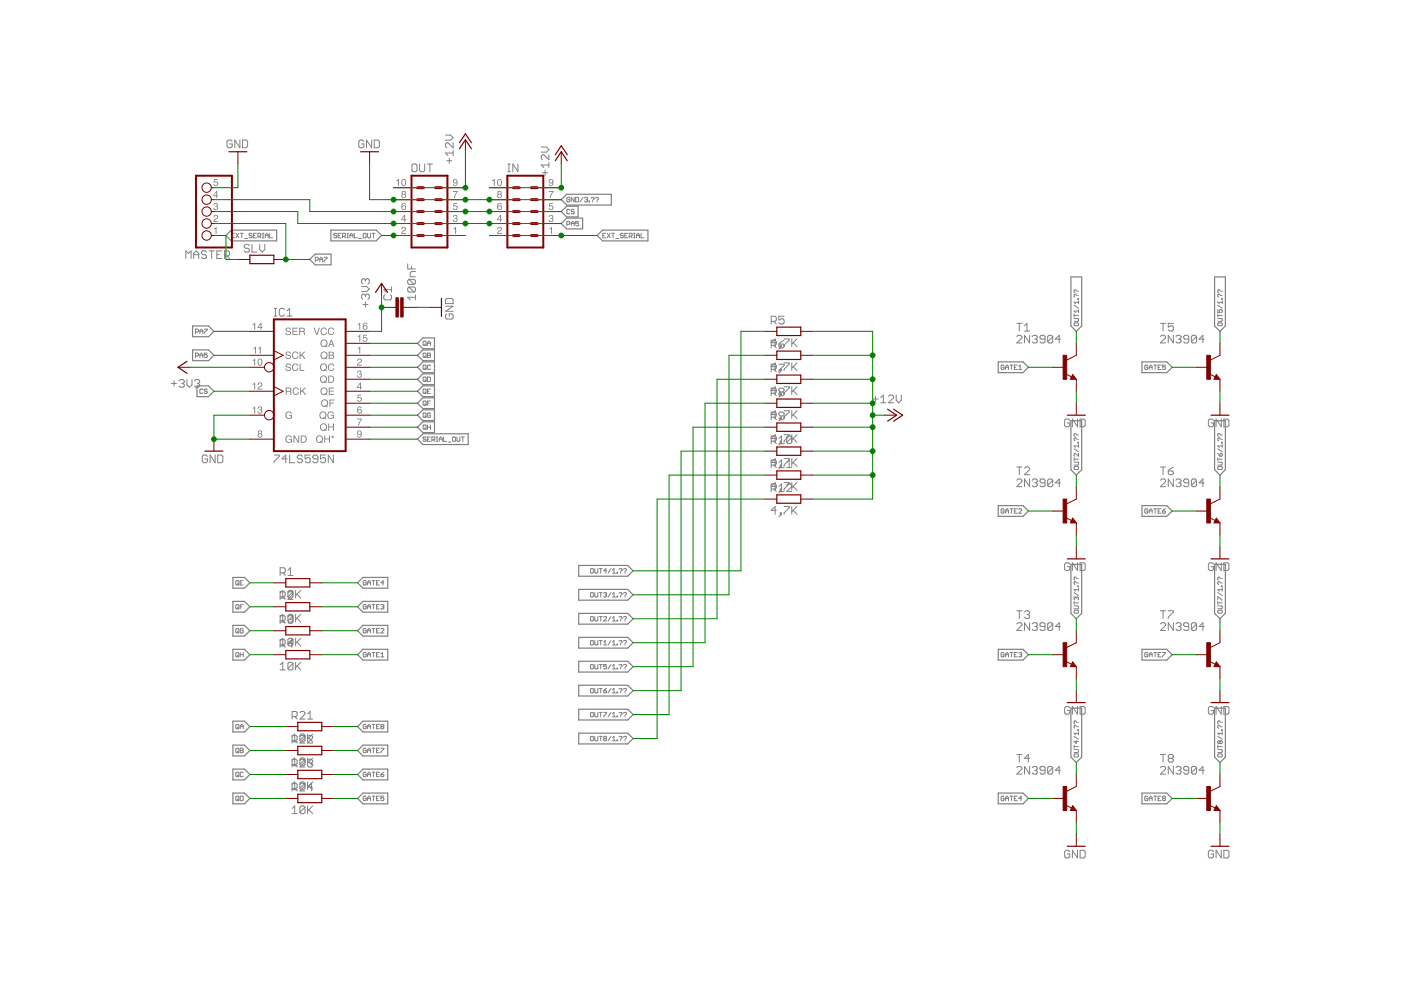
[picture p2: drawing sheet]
<svg xmlns="http://www.w3.org/2000/svg" width="297mm" height="210mm" viewBox="0 0 297 210" stroke-linecap="round" stroke-linejoin="round" font-family="sans-serif">
<g fill="none" stroke="#808080" stroke-width=".21">
<path d="M49.2 30l-.2-.3h-.6l-.3 .3v1.1l.3 .2h.6l.2-.2v-.6h-.5M50.9 29.7v1.6l-1.1-1.6v1.6M51.4 29.7h.8l.3 .3v1.1l-.3 .2h-.8zM77.2 30l-.3-.3h-.6l-.2 .3v1.1l.2 .2h.6l.3-.2v-.6h-.6M78.8 29.7v1.6l-1.1-1.6v1.6M79.4 29.7h.8l.2 .3v1.1l-.2 .2h-.8zM94.4 28.6h1.1l.6 .6-.6 .5h-1.1M94.7 34.1h1.1M95.2 33.5v1.1M96.1 30.3v1l-1.1-1h-.3l-.3 .2v.6l.3 .2M96.1 31.9v1.1M96.1 32.4h-1.7l.6 .6"/>
<path d="M114.8 31.2h1l.6 .5-.6 .6h-1M115 36.6h1.1M115.6 36.1v1.1M116.4 35h-1.6l.5 .5M116.4 32.8v1.1l-1.1-1.1h-.3l-.2 .3v.5l.2 .3M116.4 34.4v1.1M77.5 59.4v.2M77.5 59.4l-.3-.3h-.3l-.2 .3v.5l.2 .3M77.5 59.4l.2-.3h.3l.3 .3v.5l-.3 .3M86.4 55.9v1.1h1.7M86.7 59.2h1.1l.3 .3v.5l-.3 .3M86.7 59.2l-.3 .3v.5l.3 .3h1.1"/>
<path d="M86.7 59.2l1.1 1.1M87.2 56.5v.5M88.1 57.6h-.9l-.2 .2v.9h1.1M58.1 67h.6M58.1 65.4h.6M58.4 65.4v1.6M60.3 65.7l-.3-.3h-.5l-.3 .3v1l.3 .3h.5l.3-.3M60.9 65.9l.5-.5v1.6M60.9 67h1M76.7 60.7h1l.6 .6-.6 .5h-1M76.9 64.6h1.1M77.5 62.7v.2"/>
<path d="M77.5 64v1.1M77.5 62.7l-.3-.3h-.3l-.2 .3v.5l.2 .3M77.5 62.7l.2-.3h.3l.3 .3v.5l-.3 .3M81.6 62.5l-.2 .3v.5l.2 .3h1.1l.3-.3v-.5l-.3-.3M83 60.9v1M83 61.4h-1.6l.5 .5M86.7 60.9h1.1l.3 .2v.6l-.3 .2M86.7 60.9l-.3 .2v.6l.3 .2h1.1M86.7 60.9l1.1 1M88.1 63h-1.7l.6 .6M88.1 62.5v1.1M94.4 63.5l.3-.2h1.1l.3 .2v.9h-1.7z"/>
<path d="M94.4 64.9h1.7l-1.7 1.1h1.7M94.7 66.5l-.3 .3v.6l.3 .2h1.1l.3-.2v-.6l-.3-.3h-.6v.6M163.5 73.2h.8l.3-.3v-.5l-.3-.3h-.8v1.7M163.5 78.3h.8l.3-.3v-.5l-.3-.3h-.8v1.6M163.5 68.1h.8l.3-.2v-.6l-.3-.2h-.8v1.6M164.1 68.1l.5 .6M164.1 73.2l.5 .6M164.1 78.3l.5 .5M164.6 72.7h-1.1l.8-.8v1.6M164.6 77.7h-1.1l.8-.8v1.6M165.1 72.9v.6l.3 .3h.6l.2-.3v-.3M165.1 77.2h1.1v.3l-1.1 1.1v.2"/>
<path d="M165.1 72.9h.9l.2 .3M165.4 73.2h.3v.3h-.3zM165.4 78.3h.3v.2h-.3zM165.7 73.5l-.6 .5M165.7 78.5l-.6 .6M166.2 71.9h1.1v.2l-1.1 1.1M166.2 76.9h1.1v.3l-1.1 1.1v.2M166.2 67.1h-1.1v.8l.6-.3h.3l.2 .3v.5l-.2 .3h-.6l-.3-.3M166.2 72.1l-1.1 .8M167.9 71.9v1.6M167.9 76.9v1.6M168.1 72.7l.9 .8"/>
<path d="M168.1 77.7l.9 .8M169 71.9l-1.1 1M169 76.9l-1.1 1.1M215.6 71.4l.2-.3h.6l.3 .3v.2l-1.1 1.1h1.1M215.6 68.6h1.1M216.1 68.6v1.6M217.2 69.1l.5-.5v1.6M217.2 70.2h1.1M218.3 71.1v1.6l-1.1-1.6v1.6M218.8 71.4l.3-.3h.6l.2 .3v.2l-.2 .3M219.4 71.9h.3M219.7 71.9l.2 .3v.3l-.2 .2h-.6l-.3-.2"/>
<path d="M221.6 71.9h-.9l-.2-.3v-.2l.2-.3h.6l.3 .3v1.1l-.3 .2h-.6l-.2-.2M223.2 71.4v1.1l-.3 .2h-.5l-.3-.2M223.2 71.4l-.3-.3h-.5l-.3 .3v1.1M223.2 71.4l-1.1 1.1M224.8 71.9h-1l.8-.8v1.6M246 71.4l.3-.3h.6l.2 .3v.2l-1.1 1.1h1.1M246 68.6h1.1M246.6 68.6v1.6M248.8 68.6h-1.1v.8l.5-.3h.3l.3 .3v.5l-.3 .3h-.6l-.2-.3M248.8 71.1v1.6l-1.1-1.6v1.6M249.3 71.4l.3-.3h.5l.3 .3v.2l-.3 .3M249.9 71.9h.2"/>
<path d="M250.1 71.9l.3 .3v.3l-.3 .2h-.5l-.3-.2M252 71.9h-.8l-.2-.3v-.2l.2-.3h.6l.2 .3v1.1l-.2 .2h-.6l-.2-.2M253.7 71.4v1.1l-.3 .2h-.5l-.3-.2M253.7 71.4l-.3-.3h-.5l-.3 .3v1.1M253.7 71.4l-1.1 1.1M255.3 71.9h-1.1l.8-.8v1.6M36.3 81.3h1.1M36.9 80.8v1.1M38 80.8l.2-.3h.6l.3 .3v.2l-.3 .3M38.5 81.3h.3M38.8 81.3l.3 .3v.3l-.3 .2h-.6l-.2-.2M39.6 80.5v1.1l.6 .5 .5-.5v-1.1"/>
<path d="M41.3 80.8l.2-.3h.6l.2 .3v.2l-.2 .3M41.8 81.3h.3M42.1 81.3l.2 .3v.3l-.2 .2h-.6l-.2-.2M44 96.8l-.3-.3h-.5l-.3 .3v1l.3 .3h.5l.3-.3v-.5h-.6M45.6 96.5v1.6l-1.1-1.6v1.6M46.2 96.5h.8l.2 .3v1l-.2 .3h-.8zM58.1 96.5h1.1v.3l-1.1 1v.3M60.9 97.3h-1.1l.8-.8v1.6M61.4 96.5v1.6h1.1M64.1 96.8l-.2-.3h-.6l-.3 .3v.2l.3 .3h.6l.2 .3v.2l-.2 .3h-.6l-.3-.3M65.8 96.5h-1.1v.8l.5-.3h.3l.3 .3v.5l-.3 .3h-.6l-.2-.3M67.4 97.3h-.8l-.3-.3v-.2l.3-.3h.5l.3 .3v1l-.3 .3h-.5l-.3-.3"/>
<path d="M69 96.5h-1.1v.8l.6-.3h.3l.2 .3v.5l-.2 .3h-.6l-.3-.3M70.7 96.5v1.6l-1.1-1.6v1.6M163.5 83.4h.8l.3-.3v-.6l-.3-.2h-.8v1.6M163.5 88.5h.8l.3-.3v-.6l-.3-.2h-.8v1.6M163.5 93.5h.8l.3-.2v-.6l-.3-.3h-.8v1.7M163.5 98.6h.8l.3-.3v-.5l-.3-.3h-.8v1.6M164.1 83.4l.5 .5M164.1 88.5l.5 .5M164.1 93.5l.5 .6M164.1 98.6l.5 .5M164.6 82.8h-1.1l.8-.8v1.6M164.6 87.9h-1.1l.8-.8v1.6"/>
<path d="M164.6 93h-1.1l.8-.8v1.6M164.6 98.1h-1.1l.8-.9v1.7M165.1 93l.6-.6v1.7M165.1 98.1l.6-.6v1.6M165.1 94.1h1.1M165.1 99.1h1.1M165.4 83.4h.3v.2h-.3zM165.4 88.4h.3v.3h-.3zM165.4 83.1l-.3-.3v-.3l.3-.2h.6l.2 .2v.3l-.2 .3M165.4 83.1l-.3 .3v.3l.3 .2h.6l.2-.2v-.3M165.4 83.1h.6M165.7 93.5h-.3v.3h.3l-.6 .5"/>
<path d="M165.7 98.6h-.3v.3h.3l-.6 .5M165.7 83.6l-.6 .6M165.7 88.7l-.6 .6M166 83.1l.2 .3M166.2 82h1.1v.3l-1.1 1.1M166.2 87.1h1.1v.3l-1.1 1M166.2 92.2h1.1v.2l-1.1 1.1v.3M166.2 97.2h1.1v1.9M166.2 88.2h-.8l-.3-.3v-.3l.3-.2h.6l.2 .2v1.1l-.2 .3h-.6l-.3-.3M166.8 98.1l.5-.6-1.1 1.1v.3M166.8 92.7l.3-.3h.5l.3 .3-1.1 1.1zM166.8 99.1h1.1"/>
<path d="M167.9 82v1.6M167.9 87.1v1.6M167.9 92.2v1.6l-.3 .3h-.5l-.3-.3M167.9 97.2v1.7M168.1 82.8l.9 .8M168.1 87.9l.9 .8M168.1 93l.9 .8M168.1 98.1l.9 .8M169 82l-1.1 1.1M169 87.1l-1.1 1.1M169 92.2l-1.1 1.1M169 97.2l-1.1 1.1"/>
<path d="M185.1 84.6h1.1M185.6 84.1v1M186.7 84.3l.6-.5v1.6M186.7 85.4h1.1M188.4 84.1l.2-.3h.6l.3 .3v.2l-1.1 1.1h1.1M190 83.8v1.1l.5 .5 .6-.5v-1.1M215.6 99h1.1M216.1 99v1.6M217.2 99.3l.3-.3h.5l.3 .3v.3l-1.1 1h1.1M226.8 89.1l-.3-.2h-.5l-.3 .2v1.1l.3 .3h.5l.3-.3v-.5h-.5M228.5 88.9v1.6l-1.1-1.6v1.6M229 88.9h.8l.3 .2v1.1l-.3 .3h-.8z"/>
<path d="M246 99h1.1M246.6 99v1.6M247.7 99.8h.8l.3 .3v.3l-.3 .2h-.6l-.2-.2zM248.8 99l-.6 .3-.5 .5M257.3 89.1l-.3-.2h-.5l-.3 .2v1.1l.3 .3h.5l.3-.3v-.5h-.5M258.9 88.9v1.6l-1.1-1.6v1.6M259.5 88.9h.8l.3 .2v1.1l-.3 .3h-.8zM163.5 103.7h.8l.3-.3v-.5l-.3-.3h-.8v1.6M164.1 103.7l.5 .5M164.6 103.1h-1.1l.8-.8v1.6M164.6 108.2h-1.1l.8-.8v1.6M165.1 103.1l.6-.5v1.6"/>
<path d="M165.1 104.2h1.1M165.4 108.8h.3v.2h-.3zM165.7 103.7h-.3v.2h.3l-.6 .6M165.7 109l-.6 .6M166.2 102.3h1.1v.3l-1.1 1.1v.2M166.2 107.4h1.1v.3l-1.1 1.1v.2M166.8 102.9l.3-.3h.5l.3 .3M167.9 103.1l-1.1 1.1h1.1M167.9 102.3v1.6M167.9 107.4v1.6M168.1 103.1l.9 .8M168.1 108.2l.9 .8"/>
<path d="M169 102.3l-1.1 1.1M169 107.4l-1.1 1.1M215.6 101.8l.2-.2h.6l.3 .2v.3l-1.1 1.1h1.1M218.3 101.6v1.6l-1.1-1.6v1.6M218.8 101.8l.3-.2h.6l.2 .2v.3l-.2 .3M219.4 102.4h.3M219.7 102.4l.2 .2v.3l-.2 .3h-.6l-.3-.3M221.6 102.4h-.9l-.2-.3v-.3l.2-.2h.6l.3 .2v1.1l-.3 .3h-.6l-.2-.3M223.2 101.8l-.3-.2h-.5l-.3 .2v1.1M223.2 101.8v1.1l-.3 .3h-.5l-.3-.3M223.2 101.8l-1.1 1.1M224.8 102.4h-1l.8-.8v1.6"/>
<path d="M226.8 119.6l-.3-.3h-.5l-.3 .3v1.1l.3 .3h.5l.3-.3v-.6h-.5M228.5 119.3v1.7l-1.1-1.7v1.7M229 119.3h.8l.3 .3v1.1l-.3 .3h-.8zM246 101.8l.3-.2h.6l.2 .2v.3l-1.1 1.1h1.1M248.8 101.6v1.6l-1.1-1.6v1.6M249.3 101.8l.3-.2h.5l.3 .2v.3l-.3 .3M249.9 102.4h.2M250.1 102.4l.3 .2v.3l-.3 .3h-.5l-.3-.3M252 102.4h-.8l-.2-.3v-.3l.2-.2h.6l.2 .2v1.1l-.2 .3h-.6l-.2-.3M253.7 101.8v1.1l-.3 .3h-.5l-.3-.3M253.7 101.8l-.3-.2h-.5l-.3 .2v1.1M253.7 101.8l-1.1 1.1"/>
<path d="M255.3 102.4h-1.1l.8-.8v1.6M257.3 119.6l-.3-.3h-.5l-.3 .3v1.1l.3 .3h.5l.3-.3v-.6h-.5M258.9 119.3v1.7l-1.1-1.7v1.7M259.5 119.3h.8l.3 .3v1.1l-.3 .3h-.8zM59.4 125.7l.5-.5v1.6M59.4 130.8l.5-.5v1.6M59.4 135.9l.5-.6v1.6M59.4 126.8h1.1M59.4 131.9h1.1M59.4 136.9h1.1M59.4 121.5h.8l.3-.3v-.6l-.3-.2h-.8v1.6M59.4 126.5h.8l.3-.2v-.6l-.3-.2h-.8v1.6"/>
<path d="M59.4 131.6h.8l.3-.3v-.5l-.3-.3h-.8v1.7M59.4 136.7h.8l.3-.3v-.5l-.3-.3h-.8v1.6M59.9 121.5l.6 .5M59.9 126.5l.6 .6M59.9 131.6l.6 .6M59.9 136.7l.6 .5M61 120.9l.6-.5v1.6M61 122h1.1M61 125.7l.3-.2h.5l.3 .2M61 130.8l.3-.3h.5l.3 .3M61.6 131.3h.2M61.8 131.3l.3 .3-.3 .3h-.5l-.3-.3"/>
<path d="M62.1 125.5v1l-.3 .3h-.5l-.3-.3M62.1 125.5l-.3-.3h-.5l-.3 .3v1M62.1 130.5l-.3-.2h-.5l-.3 .2v1.1M62.1 135.6l-.3-.3h-.5l-.3 .3v1.1M62.1 130.5v1.4l-.3 .3h-.5l-.3-.3M62.1 135.6v1.1l-.3 .2h-.5l-.3-.2M62.1 125.5l-1.1 1M62.1 130.5l-1.1 1.1M62.1 135.6l-1.1 1.1M62.1 126l-1.1 1.1h1.1M62.1 131.1l-.3 .2M62.1 136.4h-1.1l.8-.8v1.6"/>
<path d="M62.7 125.2v1.6M62.7 130.3v1.6M62.7 135.3v1.6M62.9 126l.9 .8M62.9 131.1l.9 .8M62.9 136.1l.9 .8M63.8 125.2l-1.1 1.1M63.8 130.3l-1.1 1M63.8 135.3l-1.1 1.1M215.6 132.3l.2-.3h.6l.3 .3v.3l-1.1 1.1h1.1M215.6 129.5h1.1M216.1 129.5v1.6"/>
<path d="M217.2 129.8l.3-.3h.5l.3 .3v.2l-.3 .3M217.7 130.3h.3M218 130.3l.3 .3v.3l-.3 .2h-.5l-.3-.2M218.3 132v1.7l-1.1-1.7v1.7M218.8 132.3l.3-.3h.6l.2 .3v.3l-.2 .2M219.4 132.8h.3M219.7 132.8l.2 .3v.3l-.2 .3h-.6l-.3-.3M221.6 132.8h-.9l-.2-.2v-.3l.2-.3h.6l.3 .3v1.1l-.3 .3h-.6l-.2-.3M223.2 132.3l-.3-.3h-.5l-.3 .3v1.1M223.2 132.3v1.1l-.3 .3h-.5l-.3-.3M223.2 132.3l-1.1 1.1M224.8 132.8h-1l.8-.8v1.7"/>
<path d="M246 132.3l.3-.3h.6l.2 .3v.3l-1.1 1.1h1.1M246 129.5h1.1M246.6 129.5v1.6M247.7 129.5h1.1v.3l-1.1 1.1v.2M248.8 132v1.7l-1.1-1.7v1.7M249.3 132.3l.3-.3h.5l.3 .3v.3l-.3 .2M249.9 132.8h.2M250.1 132.8l.3 .3v.3l-.3 .3h-.5l-.3-.3M252 132.8h-.8l-.2-.2v-.3l.2-.3h.6l.2 .3v1.1l-.2 .3h-.6l-.2-.3M253.7 132.3v1.1l-.3 .3h-.5l-.3-.3M253.7 132.3l-.3-.3h-.5l-.3 .3v1.1M253.7 132.3l-1.1 1.1"/>
<path d="M255.3 132.8h-1.1l.8-.8v1.7M59.4 140.9l.5-.5v1.6M59.4 142h1.1M61.9 156.2l.6-.6v1.7M61.9 157.3h1.1M61.9 151.9h.9l.2-.2v-.6l-.2-.2h-.9v1.6M61.9 157h.9l.2-.3v-.5l-.2-.3h-.9v1.6M62.1 140.7l-.3-.3h-.5l-.3 .3v1.1M62.1 140.7v1.1l-.3 .2h-.5l-.3-.2M62.1 140.7l-1.1 1.1M62.5 151.9l.5 .6M62.5 157l.5 .5"/>
<path d="M62.7 140.4v1.6M62.9 141.2l.9 .8M63.6 151.1l.2-.2h.6l.3 .2v.3l-1.1 1.1h1.1M63.6 156.2l.2-.3h.6l.3 .3M63.8 140.4l-1.1 1.1M64.7 155.9v1.1l-.3 .3h-.6l-.2-.3M64.7 155.9l-.3-.3h-.6l-.2 .3v1.1M64.7 155.9l-1.1 1.1M64.7 156.5l-1.1 1h1.1M65.2 155.6v1.7M65.2 156.2l.3-.3h.5l.3 .3v.3l-1.1 1h1.1M65.2 152.5h1.1"/>
<path d="M65.2 151.4l.5-.5v1.6M65.5 156.5l.8 .8M66.3 155.6l-1.1 1.1M215.6 160h1.1M216.1 160v1.6M226.8 150.1l-.3-.3h-.5l-.3 .3v1.1l.3 .2h.5l.3-.2v-.6h-.5M228.5 149.8v1.6l-1.1-1.6v1.6M229 149.8h.8l.3 .3v1.1l-.3 .2h-.8zM246 160h1.1M246.6 160v1.6M257.3 150.1l-.3-.3h-.5l-.3 .3v1.1l.3 .2h.5l.3-.2v-.6h-.5M258.9 149.8v1.6l-1.1-1.6v1.6"/>
<path d="M259.5 149.8h.8l.3 .3v1.1l-.3 .2h-.8zM61.9 161.3l.6-.6v1.6M61.9 166.3l.6-.5v1.6M61.9 171.4l.6-.5v1.6M61.9 162.3h1.1M61.9 167.4h1.1M61.9 172.5h1.1M61.9 162.1h.9l.2-.3v-.5l-.2-.3h-.9v1.6M61.9 167.2h.9l.2-.3v-.6l-.2-.2h-.9v1.6M62.5 162.1l.5 .5M62.5 167.2l.5 .5M63.6 161.3l.2-.3h.6l.3 .3"/>
<path d="M63.6 166.3l.2-.2h.6l.3 .2M64.7 161l-.3-.3h-.6l-.2 .3v1.1M64.7 166.1l-.3-.3h-.6l-.2 .3v1.1M64.7 171.2l-.3-.3h-.6l-.2 .3v1M64.7 161v1.1l-.3 .2h-.6l-.2-.2M64.7 166.1v1.1l-.3 .2h-.6l-.2-.2M64.7 171.2v1l-.3 .3h-.6l-.2-.3M64.7 161l-1.1 1.1M64.7 166.1l-1.1 1.1M64.7 171.2l-1.1 1M64.7 161.5l-1.1 1.1h1.1M64.7 166.6l-1.1 1.1h1.1"/>
<path d="M65.2 160.7v1.6l.3 .3h.5l.3-.3M65.2 165.8v1.6M65.2 170.9v1.6M65.2 161.3l.3-.3h.5l.3 .3v.2l-.3 .3M65.5 161.5l.8 .8M65.5 166.6l.8 .8M65.5 171.7l.8 .8M65.7 161.8h.3M66 161.8l.3 .3v.2M66.3 160.7l-1.1 1.1M66.3 165.8l-1.1 1.1M66.3 170.9l-1.1 1.1"/>
<path d="M66.3 166.9h-1.1l.8-.8v1.6M215.6 162.8l.2-.3h.6l.3 .3v.2l-1.1 1.1h1.1M218.3 162.5v1.6l-1.1-1.6v1.6M218.3 160.8h-1.1l.8-.8v1.6M218.8 162.8l.3-.3h.6l.2 .3v.2l-.2 .3M219.4 163.3h.3M219.7 163.3l.2 .3v.3l-.2 .2h-.6l-.3-.2M221.6 163.3h-.9l-.2-.3v-.2l.2-.3h.6l.3 .3v1.1l-.3 .2h-.6l-.2-.2M223.2 162.8l-.3-.3h-.5l-.3 .3v1.1M223.2 162.8v1.1l-.3 .2h-.5l-.3-.2M223.2 162.8l-1.1 1.1M224.8 163.3h-1l.8-.8v1.6"/>
<path d="M246 162.8l.3-.3h.6l.2 .3v.2l-1.1 1.1h1.1M247.9 160.8l-.2-.3v-.3l.2-.2h.6l.3 .2v.3l-.3 .3M247.9 160.8l-.2 .2v.3l.2 .3h.6l.3-.3v-.3l-.3-.2M247.9 160.8h.6M248.8 162.5v1.6l-1.1-1.6v1.6M249.3 162.8l.3-.3h.5l.3 .3v.2l-.3 .3M249.9 163.3h.2M250.1 163.3l.3 .3v.3l-.3 .2h-.5l-.3-.2M252 163.3h-.8l-.2-.3v-.2l.2-.3h.6l.2 .3v1.1l-.2 .2h-.6l-.2-.2M253.7 162.8v1.1l-.3 .2h-.5l-.3-.2M253.7 162.8l-.3-.3h-.5l-.3 .3v1.1M253.7 162.8l-1.1 1.1"/>
<path d="M255.3 163.3h-1.1l.8-.8v1.6M226.8 180.6l-.3-.3h-.5l-.3 .3v1l.3 .3h.5l.3-.3v-.5h-.5M228.5 180.3v1.6l-1.1-1.6v1.6M229 180.3h.8l.3 .3v1l-.3 .3h-.8zM257.3 180.6l-.3-.3h-.5l-.3 .3v1l.3 .3h.5l.3-.3v-.5h-.5M258.9 180.3v1.6l-1.1-1.6v1.6M259.5 180.3h.8l.3 .3v1l-.3 .3h-.8z"/>
</g>
<g fill="#808080">
<path d="M68.3 74.6a.8 .8 0 0 1 1 .2 .8 .8 0 0 1-.1 1.1l.2 .2-.1 .1-.2-.2a.81 .81 0 0 1-1.1-.3 .81 .81 0 0 1 .3-1.1zM68.3 74.9a.62 .62 0 0 0-.1 .7 .62 .62 0 0 0 .7 .3l-.1-.1 .1-.1 .2 .1a.61 .61 0 0 0 0-.8 .61 .61 0 0 0-.8-.1zM69.9 74.7v.5h.4a.25 .25 0 0 0 .3-.2 .25 .25 0 0 0-.3-.3zM69.9 75.4v.5l.7-.1-.1-.4zM69.7 74.6h.6a.38 .38 0 0 1 .5 .2 .38 .38 0 0 1-.2 .5 .43 .43 0 0 1 .2 .5 .43 .43 0 0 1-.5 .3h-.6z" fill-rule="evenodd"/>
<path d="M75.8 73.8l.6-.3v1.5h-.2v-1.1h-.4z" fill-rule="evenodd"/>
<path d="M68.1 77.2a.8 .8 0 0 1 1.1 .2 .8 .8 0 0 1-.1 1.1l.2 .1-.1 .2-.2-.2a.81 .81 0 0 1-1.1-.3 .81 .81 0 0 1 .2-1.1zM68.2 77.4a.62 .62 0 0 0-.1 .8 .62 .62 0 0 0 .7 .2l-.1-.1 .1-.1 .2 .1a.61 .61 0 0 0 0-.8 .61 .61 0 0 0-.8-.1zM69.7 77.3a.66 .66 0 0 1 .7-.2 .66 .66 0 0 1 .5 .5h-.2a.55 .55 0 0 0-.9-.2 .55 .55 0 0 0 0 .8l.1 .1a.46 .46 0 0 0 .4 .2 .46 .46 0 0 0 .4-.4h.2a.73 .73 0 0 1-1.1 .5 .73 .73 0 0 1-.2-1.1z" fill-rule="evenodd"/>
<path d="M75.9 76.1a.52 .52 0 0 1 .8 .3 .52 .52 0 0 1-.5 .6l-.3 .3h.8v.2h-1l.2-.5a.59 .59 0 0 0 .5-.7l-.3-.1-.2 .4h-.2z" fill-rule="evenodd"/>
<path d="M68.1 79.7a.8 .8 0 0 1 1.1 .2 .8 .8 0 0 1-.1 1.1l.2 .2-.1 .1-.2-.2a.81 .81 0 0 1-1.1-.3 .81 .81 0 0 1 .2-1.1zM68.2 79.9a.62 .62 0 0 0-.1 .8 .62 .62 0 0 0 .7 .3l-.1-.1 .1-.2 .2 .2a.61 .61 0 0 0 0-.9 .61 .61 0 0 0-.8-.1zM69.8 79.8v1.2h.4a.6 .6 0 0 0 .5-.6 .6 .6 0 0 0-.5-.6zM69.6 79.6h.6a.78 .78 0 0 1 .7 .8 .78 .78 0 0 1-.7 .8h-.6z" fill-rule="evenodd"/>
<path d="M75.9 78.7a.43 .43 0 0 1 .6-.1 .43 .43 0 0 1 0 .7 .5 .5 0 0 1-.1 .8 .5 .5 0 0 1-.7-.5h.2a.3 .3 0 0 0 .4 .3 .3 .3 0 0 0 0-.5h-.2v-.2a.25 .25 0 0 0 .4-.2 .25 .25 0 0 0-.3-.3l-.5 .4z" fill-rule="evenodd"/>
<path d="M68.3 82.3a.8 .8 0 0 1 1 .2 .8 .8 0 0 1-.1 1l.2 .2-.1 .1-.2-.1a.81 .81 0 0 1-1.1-.3 .81 .81 0 0 1 .3-1.1zM68.3 82.5a.62 .62 0 0 0-.1 .8 .62 .62 0 0 0 .7 .2l-.1-.1 .1-.1 .2 .1a.61 .61 0 0 0 0-.8 .61 .61 0 0 0-.8-.1zM69.7 82.2h1.1v.2h-.9v.4h.9v.2h-.9v.5h.9v.2h-1.1z" fill-rule="evenodd"/>
<path d="M76.3 81.4l-.4 .7h.4zM76.4 81.1h.1v1h.2v.1h-.2v.4h-.2v-.4h-.6z" fill-rule="evenodd"/>
<path d="M68.4 84.8a.8 .8 0 0 1 1 .2 .8 .8 0 0 1-.1 1.1l.3 .1-.1 .2-.3-.2a.81 .81 0 0 1-1.1-.3 .81 .81 0 0 1 .3-1.1zM68.4 85a.62 .62 0 0 0-.1 .8 .62 .62 0 0 0 .8 .3l-.2-.2 .1-.1 .2 .2a.61 .61 0 0 0 .1-.9 .61 .61 0 0 0-.9-.1zM69.8 84.7h1.1v.2h-.9v.5h.8v.2h-.8v.7h-.2z" fill-rule="evenodd"/>
<path d="M75.9 83.7h.7v.1h-.6l-.1 .5a.52 .52 0 0 1 .8 .2 .52 .52 0 0 1-.4 .7 .52 .52 0 0 1-.6-.4h.2a.33 .33 0 0 0 .5 .1 .33 .33 0 0 0 0-.5 .33 .33 0 0 0-.5 .1h-.2z" fill-rule="evenodd"/>
<path d="M68 87.3a.8 .8 0 0 1 1.1 .2 .8 .8 0 0 1-.1 1.1l.2 .2-.1 .1-.2-.2a.81 .81 0 0 1-1.1-.3 .81 .81 0 0 1 .2-1.1zM68.1 87.6a.62 .62 0 0 0-.2 .7 .62 .62 0 0 0 .8 .3l-.2-.1 .1-.2 .2 .2a.61 .61 0 0 0 .1-.8 .61 .61 0 0 0-.8-.1zM69.6 87.4a.68 .68 0 0 1 1.2 .3h-.2a.58 .58 0 0 0-1 .1 .58 .58 0 0 0 .5 .9 .45 .45 0 0 0 .5-.6h-.5v-.1h.7v.8l-.2-.2a.77 .77 0 0 1-1.1 0 .77 .77 0 0 1 .1-1.2z" fill-rule="evenodd"/>
<path d="M75.9 86.3l.6-.1 .2 .4-.6-.2-.2 .5a.51 .51 0 0 1 .8 .2 .51 .51 0 0 1-.4 .7 .51 .51 0 0 1-.6-.6zM75.9 87.2a.35 .35 0 0 0 .7 0 .35 .35 0 0 0-.7 0z" fill-rule="evenodd"/>
<path d="M68.1 89.9a.8 .8 0 0 1 1.1 .2 .8 .8 0 0 1-.1 1.1l.2 .1-.1 .2-.2-.2a.81 .81 0 0 1-1.1-.3 .81 .81 0 0 1 .2-1.1zM68.2 90.1a.62 .62 0 0 0-.1 .8 .62 .62 0 0 0 .7 .2l-.1-.1 .1-.1 .2 .1a.61 .61 0 0 0 0-.8 .61 .61 0 0 0-.8-.1zM69.6 89.8h.2v.6h.8v-.6h.2v1.5h-.2v-.7h-.8v.7h-.2z" fill-rule="evenodd"/>
<path d="M75.7 88.7h1l-.6 1.5h-.2l.1-.3 .5-1h-.8z" fill-rule="evenodd"/>
<path d="M60.7 77.2l.4-.1a.5 .5 0 0 1 .6 .4h-.2a.36 .36 0 0 0-.4-.3 .36 .36 0 0 0-.3 .4v.1a.66 .66 0 0 1 .8 .8 .66 .66 0 0 1-.6 .2 .66 .66 0 0 1-.5-.6h.2a.4 .4 0 0 0 .4 .4 .4 .4 0 0 0 .4-.4h-.1a.64 .64 0 0 1-.6-.2 .64 .64 0 0 1-.1-.7zM62.1 77.3a.66 .66 0 0 1 .7-.2 .66 .66 0 0 1 .5 .5h-.2a.55 .55 0 0 0-.9-.2 .55 .55 0 0 0 0 .8v.1a.46 .46 0 0 0 .5 .2 .46 .46 0 0 0 .4-.4h.2a.73 .73 0 0 1-1.1 .5 .73 .73 0 0 1-.2-1.1zM63.5 77.1h.2v1.4h.8v.1h-1z" fill-rule="evenodd"/>
<path d="M53.5 76.3l.6-.3v1.5h-.2v-1h-.4zM54.8 76.2a.64 .64 0 0 1 .8 .1 .64 .64 0 0 1 0 .8 .53 .53 0 0 1-.7 .4 .53 .53 0 0 1-.3-.7zM55 76.2a.83 .83 0 0 0 .1 1.2 .7 .7 0 0 0 0-1.2z" fill-rule="evenodd"/>
<path d="M60.7 74.7l.4-.2a.5 .5 0 0 1 .6 .5h-.2a.36 .36 0 0 0-.4-.3 .36 .36 0 0 0-.3 .4 .66 .66 0 0 1 .8 .8 .66 .66 0 0 1-.6 .2 .66 .66 0 0 1-.5-.5h.2a.4 .4 0 0 0 .4 .4 .4 .4 0 0 0 .4-.4l-.1-.1a.64 .64 0 0 1-.6-.2 .64 .64 0 0 1-.1-.6zM62.1 74.8a.66 .66 0 0 1 .7-.3 .66 .66 0 0 1 .5 .5h-.2a.55 .55 0 0 0-.9-.2 .55 .55 0 0 0 0 .9v.1a.46 .46 0 0 0 .5 .1 .46 .46 0 0 0 .4-.4h.2a.73 .73 0 0 1-1.1 .6 .73 .73 0 0 1-.2-1.2zM63.5 74.6h.2v.7l.8-.7h.3l-.7 .6 .7 .9h-.3l-.5-.8-.3 .3v.5h-.2z" fill-rule="evenodd"/>
<path d="M53.7 73.8l.6-.3v1.5h-.3v-1.1h-.3zM54.7 73.8l.6-.3v1.5h-.2v-1.1h-.4z" fill-rule="evenodd"/>
<path d="M60.8 82.4v.5h.5a.27 .27 0 0 0 .3-.3 .27 .27 0 0 0-.3-.2zM60.6 82.2h.7a.42 .42 0 0 1 .5 .2 .42 .42 0 0 1-.2 .6l.2 .7h-.2l-.1-.5-.2-.1h-.5v.6h-.2zM62.2 82.4a.66 .66 0 0 1 .7-.3 .66 .66 0 0 1 .5 .5h-.2a.55 .55 0 0 0-.8-.2 .55 .55 0 0 0-.1 .9l.1 .1a.46 .46 0 0 0 .5 .2 .46 .46 0 0 0 .3-.5h.2a.73 .73 0 0 1-1.1 .6 .73 .73 0 0 1-.2-1.2zM63.6 82.2h.2v.7l.8-.7h.3l-.7 .6 .7 .9h-.3l-.5-.8-.3 .3v.5h-.2z" fill-rule="evenodd"/>
<path d="M53.5 81.4l.6-.3v1.5h-.2v-1.1h-.4zM54.8 81.2a.52 .52 0 0 1 .8 .2 .52 .52 0 0 1-.5 .7l-.3 .3h.8v.2h-1l.2-.5a.59 .59 0 0 0 .5-.8h-.3l-.2 .3h-.2z" fill-rule="evenodd"/>
<path d="M60.7 87.4a.68 .68 0 0 1 1.2 .3h-.2a.58 .58 0 0 0-1 .1 .58 .58 0 0 0 .5 .9 .45 .45 0 0 0 .5-.6h-.5v-.1h.7v.8l-.2-.2a.77 .77 0 0 1-1.1 0 .77 .77 0 0 1 .1-1.2z" fill-rule="evenodd"/>
<path d="M53.5 86.5l.6-.3v1.5h-.2v-1.1h-.4zM54.8 86.3a.43 .43 0 0 1 .6-.1 .43 .43 0 0 1 0 .7 .5 .5 0 0 1-.1 .8 .5 .5 0 0 1-.7-.5h.2a.3 .3 0 0 0 .4 .3 .3 .3 0 0 0 0-.5h-.2v-.2a.25 .25 0 0 0 .4-.2 .25 .25 0 0 0-.3-.3l-.5 .4z" fill-rule="evenodd"/>
<path d="M60.7 69.6l.4-.2a.5 .5 0 0 1 .6 .5h-.2a.36 .36 0 0 0-.4-.3 .36 .36 0 0 0-.3 .4 .66 .66 0 0 1 .8 .9 .66 .66 0 0 1-.6 .2 .66 .66 0 0 1-.5-.6h.2a.4 .4 0 0 0 .4 .4 .4 .4 0 0 0 .4-.4l-.1-.1a.64 .64 0 0 1-.6-.2 .64 .64 0 0 1-.1-.6zM62 69.5h1.1v.2h-.9v.4h.8v.2h-.8v.5h.9v.2h-1.1zM63.6 69.7v.5h.5a.27 .27 0 0 0 .3-.3 .27 .27 0 0 0-.3-.2zM63.4 69.5h.7a.42 .42 0 0 1 .5 .2 .42 .42 0 0 1-.2 .6l.3 .7h-.3v-.5l-.3-.1h-.5v.6h-.2z" fill-rule="evenodd"/>
<path d="M53.5 68.7l.6-.3v1.5h-.2v-1.1h-.4zM55.2 68.7l-.4 .7h.4zM55.3 68.4h.1v1h.3v.1h-.3v.4h-.2v-.4h-.6z" fill-rule="evenodd"/>
<path d="M68.3 72.1a.8 .8 0 0 1 1 .2 .8 .8 0 0 1-.1 1.1l.2 .2-.1 .1-.2-.2a.81 .81 0 0 1-1.1-.3 .81 .81 0 0 1 .3-1.1zM68.3 72.3a.62 .62 0 0 0-.1 .8 .62 .62 0 0 0 .7 .3l-.1-.2 .1-.1 .2 .2a.61 .61 0 0 0 0-.9 .61 .61 0 0 0-.8-.1zM70.2 72.2l-.2 .7h.5zM70.1 72h.3l.5 1.6h-.2l-.2-.5h-.6l-.1 .5h-.2z" fill-rule="evenodd"/>
<path d="M75.8 71.2l.6-.3v1.5h-.2v-1h-.4zM77.1 71h.7v.1h-.6l-.1 .5a.52 .52 0 0 1 .8 .2 .52 .52 0 0 1-.4 .7 .52 .52 0 0 1-.6-.4h.2a.33 .33 0 0 0 .5 .1 .33 .33 0 0 0 0-.5 .33 .33 0 0 0-.5 .1h-.2z" fill-rule="evenodd"/>
<path d="M67.3 92.4a.8 .8 0 0 1 1.1 .2 .8 .8 0 0 1-.1 1.1l.2 .2-.1 .1-.3-.2a.81 .81 0 0 1-1.1-.3 .81 .81 0 0 1 .3-1.1zM67.4 92.6a.62 .62 0 0 0-.2 .8 .62 .62 0 0 0 .8 .3l-.2-.1 .1-.2 .2 .2a.61 .61 0 0 0 .1-.9 .61 .61 0 0 0-.8-.1zM68.7 92.3h.2v.7h.8v-.7h.3v1.6h-.3v-.7h-.8v.7h-.2zM70.2 92.5l.3 .1v-.3h.1v.3l.2-.1 .1 .1-.3 .1 .2 .2h-.1l-.2-.2-.1 .2h-.1l.1-.2-.2-.1z" fill-rule="evenodd"/>
<path d="M75.8 91.4a.66 .66 0 0 1 .9 .2 .66 .66 0 0 1-.1 .8 .46 .46 0 0 1-.4 .4 .46 .46 0 0 1-.5-.4h.2a.3 .3 0 0 0 .4 .2 .3 .3 0 0 0 .2-.3v-.2a.48 .48 0 0 1-.7 0 .48 .48 0 0 1 0-.7zM75.9 91.7a.32 .32 0 0 0 .6 0 .32 .32 0 0 0-.6 0z" fill-rule="evenodd"/>
<path d="M60.7 92.5a.68 .68 0 0 1 1.2 .3h-.2a.58 .58 0 0 0-1 .1 .58 .58 0 0 0 .5 .8 .45 .45 0 0 0 .5-.5h-.5v-.2h.7v.9l-.2-.2a.77 .77 0 0 1-1.1-.1 .77 .77 0 0 1 .1-1.1zM62.2 92.3h.3l.7 1.3v-1.3h.2v1.6h-.2l-.8-1.3v1.3h-.2zM64 92.5v1.2h.3a.6 .6 0 0 0 .5-.6 .6 .6 0 0 0-.5-.6zM63.8 92.3h.6a.78 .78 0 0 1 .6 .8 .78 .78 0 0 1-.6 .8h-.6z" fill-rule="evenodd"/>
<path d="M54.8 91.7a.3 .3 0 0 0 .6 0 .3 .3 0 0 0-.6 0zM54.8 92.3a.31 .31 0 0 0 .6 0 .31 .31 0 0 0-.6 0zM54.8 91.4a.43 .43 0 0 1 .6-.1 .43 .43 0 0 1 0 .7 .46 .46 0 0 1 .1 .6 .46 .46 0 0 1-.7 0 .46 .46 0 0 1 .1-.6l-.2-.3z" fill-rule="evenodd"/>
<path d="M66.5 69.5h.2l.5 1.3 .4-1.3h.2l-.5 1.5h-.2zM68.1 69.7a.66 .66 0 0 1 .7-.3 .66 .66 0 0 1 .5 .5h-.2a.55 .55 0 0 0-.8-.2 .55 .55 0 0 0-.1 .9l.1 .1a.46 .46 0 0 0 .5 .2 .46 .46 0 0 0 .3-.4h.2a.73 .73 0 0 1-1 .5 .73 .73 0 0 1-.3-1.2zM69.7 69.7a.66 .66 0 0 1 .7-.3 .66 .66 0 0 1 .5 .5h-.2a.55 .55 0 0 0-.9-.2 .55 .55 0 0 0 0 .9v.1a.46 .46 0 0 0 .5 .2 .46 .46 0 0 0 .4-.4h.2a.73 .73 0 0 1-1.1 .5 .73 .73 0 0 1-.2-1.2z" fill-rule="evenodd"/>
<path d="M75.8 68.7l.6-.3v1.5h-.2v-1.1h-.4zM77.1 68.6l.6-.2 .2 .4-.6-.2-.2 .5a.51 .51 0 0 1 .8 .2 .51 .51 0 0 1-.4 .7 .51 .51 0 0 1-.6-.5zM77.1 69.4a.35 .35 0 0 0 .7 0 .35 .35 0 0 0-.7 0z" fill-rule="evenodd"/>
</g>
<path d="M39.4 54.8v-1.6l.6 .5 .5-.5v1.6M41.1 54.8v-1.1l.5-.5 .5 .5v1.1M41.1 54h1M43.8 53.5l-.3-.3h-.5l-.3 .3v.2l.3 .3h.5l.3 .3v.2l-.3 .3h-.5l-.3-.3M44.3 53.2h1.1M44.9 53.2v1.6M46 54h.5M47.1 53.2h-1.1v1.6h1.1M47.6 54.3h.8l.3-.3v-.5l-.3-.3h-.8v1.6M48.2 54.3l.5 .5" fill="none" stroke="#808080" stroke-width=".21"/>
<g fill="#808080">
<path d="M45.4 48.4l.5-.3v1.5h-.2v-1.1h-.3z" fill-rule="evenodd"/>
<path d="M45.4 45.6a.52 .52 0 0 1 .8 .3 .52 .52 0 0 1-.5 .7l-.3 .3h.8v.1h-1l.2-.4a.59 .59 0 0 0 .6-.8h-.4l-.2 .3h-.1z" fill-rule="evenodd"/>
<path d="M45.4 43.1a.43 .43 0 0 1 .7 0 .43 .43 0 0 1-.1 .6 .5 .5 0 0 1-.1 .9 .5 .5 0 0 1-.7-.6h.2a.3 .3 0 0 0 .4 .4 .3 .3 0 0 0 0-.6h-.2l.1-.1a.25 .25 0 0 0 .3-.2 .25 .25 0 0 0-.3-.3l-.5 .3z" fill-rule="evenodd"/>
<path d="M45.9 40.8l-.5 .6h.5zM45.9 40.5h.1v.9h.3v.2h-.3v.4h-.1v-.4h-.7z" fill-rule="evenodd"/>
<path d="M45.4 38h.8v.1h-.7v.5a.52 .52 0 0 1 .7 .2 .52 .52 0 0 1-.3 .7 .52 .52 0 0 1-.7-.5h.2a.33 .33 0 0 0 .5 .2 .33 .33 0 0 0 0-.5 .33 .33 0 0 0-.5 .1h-.1z" fill-rule="evenodd"/>
</g>
<path d="M87.6 34.8h.5l.3 .3v1l-.3 .3h-.5l-.3-.3v-1zM89 34.8v1.3l.2 .3h.6l.2-.3v-1.3M90.6 34.8h1.1M91.1 34.8v1.6" fill="none" stroke="#808080" stroke-width=".21"/>
<g fill="#808080">
<path d="M96.1 48.4l.6-.3v1.5h-.2v-1.1h-.4z" fill-rule="evenodd"/>
<path d="M85.3 48.2a.52 .52 0 0 1 .8 .2 .52 .52 0 0 1-.5 .7l-.3 .3h.8v.2h-1l.2-.5a.59 .59 0 0 0 .5-.8h-.4l-.1 .3h-.2z" fill-rule="evenodd"/>
<path d="M96.2 45.6a.43 .43 0 0 1 .6 0 .43 .43 0 0 1 0 .7 .5 .5 0 0 1-.1 .8 .5 .5 0 0 1-.7-.5h.2a.3 .3 0 0 0 .4 .3 .3 .3 0 0 0 0-.5h-.2v-.2a.25 .25 0 0 0 .4-.2 .25 .25 0 0 0-.3-.3l-.5 .3z" fill-rule="evenodd"/>
<path d="M85.7 45.8l-.5 .7h.5zM85.7 45.5h.2v1h.2v.2h-.2v.3h-.2v-.3h-.6z" fill-rule="evenodd"/>
<path d="M96.2 43h.8v.2h-.7v.4a.52 .52 0 0 1 .7 .3 .52 .52 0 0 1-.3 .7 .52 .52 0 0 1-.7-.5h.2a.33 .33 0 0 0 .5 .2 .33 .33 0 0 0 0-.5 .33 .33 0 0 0-.5 .1l-.1-.1z" fill-rule="evenodd"/>
<path d="M85.3 43.2l.5-.2 .3 .4-.6-.2-.2 .5a.51 .51 0 0 1 .8 .2 .51 .51 0 0 1-.4 .7 .51 .51 0 0 1-.6-.5zM85.3 44a.32 .32 0 0 0 .6 0 .32 .32 0 0 0-.6 0z" fill-rule="evenodd"/>
<path d="M96 40.5h1.1l-.7 1.5h-.2l.1-.3 .5-1h-.8z" fill-rule="evenodd"/>
<path d="M85.3 40.9a.25 .25 0 0 0 .5 0 .25 .25 0 0 0-.5 0zM85.3 41.6a.31 .31 0 0 0 .6 0 .31 .31 0 0 0-.6 0zM85.2 40.6a.43 .43 0 0 1 .7-.1 .43 .43 0 0 1 0 .7 .46 .46 0 0 1 0 .7 .46 .46 0 0 1-.7 0 .46 .46 0 0 1 .1-.7l-.2-.3z" fill-rule="evenodd"/>
<path d="M96.1 38.1a.66 .66 0 0 1 .9 .2 .66 .66 0 0 1-.1 .8 .46 .46 0 0 1-.4 .4 .46 .46 0 0 1-.5-.4h.2a.3 .3 0 0 0 .4 .2 .3 .3 0 0 0 .2-.4v-.2a.48 .48 0 0 1-.7 .1 .48 .48 0 0 1 0-.7zM96.2 38.4a.32 .32 0 0 0 .6 0 .32 .32 0 0 0-.6 0z" fill-rule="evenodd"/>
<path d="M84 38.2l.6-.3v1.5h-.2v-1h-.4zM85.2 38.1a.64 .64 0 0 1 .9 .1 .64 .64 0 0 1 0 .8 .53 .53 0 0 1-.7 .4 .53 .53 0 0 1-.3-.7zM85.5 38.1a.83 .83 0 0 0 .1 1.2 .7 .7 0 0 0 0-1.2z" fill-rule="evenodd"/>
</g>
<path d="M107.7 36.4h.5M107.7 34.8h.5M107.9 34.8v1.6M109.8 34.8v1.6l-1.1-1.6v1.6" fill="none" stroke="#808080" stroke-width=".21"/>
<g fill="#808080">
<path d="M116.5 48.4l.5-.3v1.5h-.2v-1.1h-.3z" fill-rule="evenodd"/>
<path d="M105.6 48.2a.52 .52 0 0 1 .8 .2 .52 .52 0 0 1-.5 .7l-.3 .3h.8v.2h-1l.2-.5a.59 .59 0 0 0 .5-.8h-.3l-.2 .3h-.2z" fill-rule="evenodd"/>
<path d="M116.5 45.6a.43 .43 0 0 1 .7 0 .43 .43 0 0 1-.1 .7 .5 .5 0 0 1-.1 .8 .5 .5 0 0 1-.7-.5h.2a.3 .3 0 0 0 .4 .3 .3 .3 0 0 0 0-.5h-.2l.1-.2a.25 .25 0 0 0 .3-.2 .25 .25 0 0 0-.3-.3l-.5 .3z" fill-rule="evenodd"/>
<path d="M106 45.8l-.5 .7h.5zM106.1 45.5h.1v1h.2v.2h-.2v.3h-.2v-.3h-.6z" fill-rule="evenodd"/>
<path d="M116.5 43h.8v.2h-.7v.4a.52 .52 0 0 1 .7 .3 .52 .52 0 0 1-.3 .7 .52 .52 0 0 1-.7-.5h.2a.33 .33 0 0 0 .5 .2 .33 .33 0 0 0 0-.5 .33 .33 0 0 0-.5 .1l-.1-.1z" fill-rule="evenodd"/>
<path d="M105.6 43.2l.6-.2 .2 .4-.6-.2-.2 .5a.51 .51 0 0 1 .8 .2 .51 .51 0 0 1-.4 .7 .51 .51 0 0 1-.6-.5zM105.6 44a.35 .35 0 0 0 .7 0 .35 .35 0 0 0-.7 0z" fill-rule="evenodd"/>
<path d="M116.3 40.5h1.1l-.6 1.5h-.3l.1-.3 .6-1h-.9z" fill-rule="evenodd"/>
<path d="M105.6 40.9a.25 .25 0 0 0 .5 0 .25 .25 0 0 0-.5 0zM105.6 41.6a.31 .31 0 0 0 .6 0 .31 .31 0 0 0-.6 0zM105.6 40.6a.43 .43 0 0 1 .6-.1 .43 .43 0 0 1 0 .7 .46 .46 0 0 1 .1 .7 .46 .46 0 0 1-.7 0 .46 .46 0 0 1 0-.7l-.2-.3z" fill-rule="evenodd"/>
<path d="M116.5 38.1a.66 .66 0 0 1 .8 .2 .66 .66 0 0 1 0 .8 .46 .46 0 0 1-.5 .4 .46 .46 0 0 1-.5-.4h.2a.3 .3 0 0 0 .4 .2 .3 .3 0 0 0 .2-.4l.1-.2a.48 .48 0 0 1-.8 .1 .48 .48 0 0 1 .1-.7zM116.5 38.4a.35 .35 0 0 0 .7 0 .35 .35 0 0 0-.7 0z" fill-rule="evenodd"/>
<path d="M104.3 38.2l.6-.3v1.5h-.2v-1h-.4zM105.6 38.1a.64 .64 0 0 1 .8 .1 .64 .64 0 0 1 0 .8 .53 .53 0 0 1-.7 .4 .53 .53 0 0 1-.3-.7zM105.8 38.1a.83 .83 0 0 0 .1 1.2 .7 .7 0 0 0 0-1.2z" fill-rule="evenodd"/>
</g>
<g fill="none" stroke="#808080" stroke-width=".21">
<path d="M49.1 49.9h.3M49.7 49.5h-.6v.9h.6M50 49.5l.6 .9M50.6 49.5l-.6 .9M50.9 49.5h.7M51.3 49.5v.9M51.9 50.6h.6M52.9 52.1l-.3-.3h-.6l-.2 .3v.3l.2 .2h.6l.3 .3v.3l-.3 .2h-.6l-.2-.2M53.4 51.8v1.6h1.1M53.4 49.6l-.1-.1-.5 .1 .2 .3 .4 .2-.1 .3-.5-.2M53.7 49.9h.4M54.4 49.5h-.7v.9h.7"/>
<path d="M54.7 50.1h.5l.1-.2-.1-.4h-.5v.9M55 50.1l.3 .3M55.1 51.8v1.1l.5 .5 .5-.5v-1.1M55.6 49.5h.3M55.6 50.4h.3M55.8 49.5v.9M56.2 49.9h.7M56.2 50.4v-.6l.4-.3 .3 .3v.6M57.2 49.5v.9h.6M66.8 55.2h.5l.2-.2-.2-.5h-.5v1M67.8 55.5v-.6l.3-.4 .3 .4v.6M67.8 55h.6"/>
<path d="M68.7 54.5h.6l-.6 1M71.4 49.6l-.5-.1-.1 .3 .4 .1 .2 .3-.2 .2h-.3l-.1-.2M71.7 49.9h.3M72.3 49.5h-.6v.9h.6M72.6 50.1h.5l.2-.2-.2-.4h-.5v.9M72.9 50.1l.4 .3M73.6 49.5h.3M73.6 50.4h.3M73.7 49.5v.9M74.2 49.9h.6M74.2 50.4v-.6l.3-.3 .3 .3v.6M75.1 49.5v.9h.7"/>
<path d="M76.1 50.6h.6M77.2 49.5h.3l.1 .1v.6l-.1 .2h-.3l-.2-.2v-.6zM77.9 49.5v.7l.2 .2h.3l.1-.2v-.7M78.9 49.5h.6M79.2 49.5v.9M120.2 47.6h.4l.2-.2-.2-.5h-.4v1M120.8 42l-.2-.2h-.3l-.1 .2v.6l.1 .2h.3l.2-.2v-.3h-.3M120.8 44.6l-.2-.2h-.3l-.1 .2v.6l.1 .1h.3l.2-.1M121.1 47.9v-.7l.3-.3 .4 .3v.7M121.1 47.4h.7M121.8 41.8v1l-.7-1v1M121.8 44.6l-.5-.2-.2 .3 .5 .2 .2 .3-.2 .1h-.3l-.2-.1"/>
<path d="M122 41.8h.5l.2 .2v.6l-.2 .2h-.5zM122.7 46.9h-.7v.5l.4-.2 .3 .2-.2 .5-.5-.2M123.6 41.8l-.6 1M123.9 42l.5-.2 .1 .2-.1 .3M124.2 42.3h.2M124.4 42.3l.1 .2-.1 .3-.5-.2M124.9 42.6h.1v.2h-.1zM125.3 42l.2-.2h.3l.1 .2-.3 .5M125.6 42.6v.2M126.3 42l.1-.2 .5 .2-.3 .5M126.6 42.6v.2M127.8 49.9h.3"/>
<path d="M128.4 49.5h-.6v.9h.6M128.7 49.5l.6 .9M129.3 49.5l-.6 .9M129.7 49.5h.6M130 49.5v.9M130.6 50.6h.6M132.2 49.6l-.2-.1-.5 .1 .2 .3h.3l.2 .2-.2 .3-.5-.2M132.5 49.9h.3M133.1 49.5h-.6v.9h.6M133.4 50.1h.5l.1-.2-.1-.4h-.5v.9M133.7 50.1l.3 .3M134.3 49.5h.4"/>
<path d="M134.3 50.4h.4M134.5 49.5v.9M135 49.9h.6M135 50.4v-.6l.3-.3 .3 .3v.6M135.9 49.5v.9h.6M41.4 75.5h.5l.2-.2v-.3l-.7-.1v.9M41.4 70.4h.5l.2-.1v-.4l-.7-.1v.9M42.4 75.3h.6M42.4 70.7v-.6l.3-.3 .3 .3v.6M42.4 75.8v-.6l.3-.3 .3 .3v.6M42.4 70.3h.6M43.3 69.8h.6l-.6 .9"/>
<path d="M43.9 74.9h-.6v.4l.3-.1 .3 .1-.1 .5-.5-.2M89.9 72.3l.4 .2v.6l-.1 .2-.5-.2v-.6zM89.9 74.9l.4 .1v.6l-.1 .2-.5-.2v-.6zM89.9 77.4l.4 .2v.6l-.1 .1-.5-.1v-.6zM89.9 79.9l.4 .2v.6l-.1 .2-.5-.2v-.6zM90 72.9l.3 .4M90 75.5l.3 .3M90 78l.3 .3M90.6 73.3v-.7l.4-.3 .3 .3v.7M90.6 74.9l.7 .1-.2 .3 .2 .3-.2 .2h-.5zM90.6 79.9l.7 .2v.6l-.2 .2h-.5zM90.6 72.8h.7"/>
<path d="M90.6 75.3h.5M91.3 77.6l-.2-.2-.5 .2v.6l.2 .1 .5-.1M212.9 77.6l-.2-.2-.4 .2v.6l.1 .1 .5-.1v-.3h-.3M213.2 78.3v-.6l.3-.3 .3 .3v.6M213.2 77.9h.6M214.1 77.4h.7M214.4 77.4v.9M215.1 77.9h.3M215.7 77.4h-.6v.9h.6M216 78.3h.6M216 77.7l.3-.3v.9M227.7 66.6v.6"/>
<path d="M227.7 67.5h.8l.2 .2-.2 .4h-.8M227.7 66.9h1M227.7 64.7l1 .6M227.9 68.5h.6l.2 .4-.2 .2h-.6l-.2-.2zM228.3 61.7l-.4-.3-.2 .2 .2 .5M228.3 62.7l-.4-.3-.2 .1 .2 .5M228.5 63.3l.2 .2zM228.5 62.7h.2M228.5 61.7h.2M228.7 63.8v.6M228.7 65.6v.7M228.7 66h-1l.3 .3"/>
<path d="M228.7 64.1h-1l.3 .3M243.4 77.6l-.2-.2-.5 .2v.6l.5 .1 .2-.4h-.4M243.7 78.3v-.6l.3-.3 .3 .3v.6M243.7 77.9h.6M244.6 77.4h.6M244.9 77.4v.9M245.5 77.9h.4M246.2 77.4h-.7v.9h.7M247.1 77.4h-.6v.5l.3-.2 .3 .2v.3l-.2 .1-.4-.1M258.2 68.6l.2-.1h.6l.1 .1v.3l-.1 .2h-.6l-.2-.2zM258.2 67.5h.8l.1 .2v.3l-.1 .1h-.8M258.2 66.9h.9"/>
<path d="M258.2 65.6v.7h.5l-.2-.3 .2-.4 .4 .2-.1 .5M258.2 66.6v.6M258.2 64.7l.9 .6M258.8 62.7l-.4-.3-.2 .1v.3l.2 .2M258.8 61.7l-.4-.3-.2 .2v.3l.2 .2M259 63.3h.1v.2h-.1zM259 62.7h.1M259 61.7h.1M259.1 64.1h-.9l.3 .3M259.1 63.8v.6M43 82.6l-.2-.1-.4 .1v.7l.1 .1 .5-.1M43.9 82.6l-.1-.1-.5 .1 .2 .4 .4 .1-.1 .3-.5-.1"/>
<path d="M89.9 82.5l.4 .1v.7l-.1 .1-.5-.1v-.7zM89.9 85l.4 .2v.6l-.1 .2-.5-.2v-.6zM89.9 87.6l.4 .1v.6l-.1 .2-.5-.2v-.6zM89.9 90.1l.4 .2v.6l-.1 .1-.5-.1v-.6zM90 80.6l.3 .3M90 83.1l.3 .3M90 85.6l.3 .4M90 88.2l.3 .3M90 90.7l.3 .3M90.3 92.8l-.4-.2-.2 .3 .2 .2h.3l.1 .3-.1 .2-.5-.2M90.6 90.1v.9M90.6 83h.4"/>
<path d="M90.6 85.5h.4M90.6 90.6h.7M90.6 93.1h.4M91.3 82.5h-.7v.9h.7M91.3 85h-.7v1M91.3 87.7l-.2-.1-.5 .1v.6l.2 .2 .5-.2v-.3h-.3M91.3 92.6h-.7v1h.7M91.3 90.1v.9M91.6 93.3h.5l.1-.5-.1-.2h-.5v1M91.9 93.3l.3 .3M92.5 92.6h.3M92.5 93.6h.3"/>
<path d="M92.7 92.6v1M93.1 93.1h.7M93.1 93.6v-.7l.4-.3 .3 .3v.7M94.1 92.6v1h.6M95 93.7h.6M96.1 92.6l.5 .2v.6l-.2 .2-.5-.2v-.6zM96.9 92.6v.8l.1 .2 .5-.2v-.8M97.8 92.6h.6M98.1 92.6v1M227.7 97v.7M227.7 98h.8l.2 .1-.2 .5h-.8M227.7 97.4h1"/>
<path d="M227.7 95.2l1 .6M227.9 98.9h.6l.2 .5-.2 .1h-.6l-.2-.1zM228.3 92.2l-.4-.3-.2 .2 .2 .4M228.3 93.2l-.4-.4-.2 .2 .2 .5M228.5 93.2h.2M228.5 93.8h.2v.1h-.2zM228.5 92.2h.2M228.7 96.1v.6l-.8-.6-.2 .2 .2 .4M228.7 94.2v.7M228.7 94.6h-1l.3 .3M258.2 99.1l.2-.2h.6l.1 .5-.1 .1h-.6zM258.2 98h.8l.1 .1-.1 .5h-.8"/>
<path d="M258.2 97.4h.9M258.2 97v.7M258.2 96.1l.5 .6M258.2 95.2l.9 .6M258.7 96.3l.3-.2 .1 .2v.3l-.4 .1zM258.8 93.2l-.4-.4-.2 .2 .2 .5M258.8 92.2l-.4-.3-.2 .2v.3l.2 .1M259 93.2h.1M259 93.8h.1v.1h-.1zM259 92.2h.1M259.1 94.6h-.9l.3 .3M259.1 94.2v.7"/>
<path d="M212.9 108l-.2-.1h-.3l-.1 .1v.6l.1 .2h.3l.2-.2v-.3h-.3M213.2 108.8v-.6l.3-.3 .3 .3v.6M213.2 108.3h.6M214.1 107.9h.7M214.4 107.9v.9M215.1 108.3h.3M215.7 107.9h-.6v.9h.6M216 108l.2-.1h.3l.1 .1-.6 .8h.6M243.4 108l-.2-.1-.5 .1v.6l.5 .2 .2-.5h-.4M243.7 108.8v-.6l.3-.3 .3 .3v.6M243.7 108.3h.6M244.6 107.9h.6"/>
<path d="M244.9 107.9v.9M245.5 108.3h.4M246.2 107.9h-.7v.9h.7M246.5 108.3h.4l.2 .3-.5 .2zM247.1 107.9l-.6 .4M50 123.3l.2-.2 .4 .2v.6l-.1 .1-.5-.1zM50 128.3l.2-.1 .4 .1v.7l-.1 .1-.5-.1zM50 133.4l.2-.1 .4 .1v.6l-.1 .2-.5-.2zM50 138.5l.2-.2 .4 .2v.6l-.1 .2-.5-.2zM50.3 123.7l.3 .3M50.3 128.8l.3 .3M50.3 133.9l.3 .3"/>
<path d="M50.3 139l.3 .3M50.9 138.3v1M50.9 123.6h.3M50.9 128.7h.3M50.9 138.8h.7M51.6 123.1h-.7v.9h.7M51.6 128.2h-.7v.9M51.6 133.4l-.2-.1-.5 .1v.6l.5 .2 .2-.5h-.4M51.6 138.3v1M77.6 123.3l-.1-.2-.5 .2v.6l.2 .1 .4-.1v-.3h-.3M77.6 128.3l-.1-.1-.5 .1v.7l.2 .1 .4-.1v-.3h-.3M77.6 133.4l-.1-.1-.5 .1v.6l.2 .2 .4-.2v-.3h-.3"/>
<path d="M77.6 138.5l-.1-.2-.5 .2v.6l.2 .2 .4-.2v-.3h-.3M77.9 123.6h.7M77.9 128.7h.7M77.9 133.7h.7M77.9 138.8h.7M77.9 124v-.6l.4-.3 .3 .3v.6M77.9 129.1v-.6l.4-.3 .3 .3v.6M77.9 134.2v-.6l.4-.3 .3 .3v.6M77.9 139.3v-.6l.4-.4 .3 .4v.6M78.9 123.1h.6M78.9 128.2h.6M78.9 133.3h.6"/>
<path d="M78.9 138.3h.6M79.2 123.1v.9M79.2 128.2v.9M79.2 133.3v.9M79.2 138.3v1M79.8 123.6h.3M79.8 128.7h.3M79.8 133.7h.3M79.8 138.8h.3M80.4 123.1h-.6v.9h.6M80.4 128.2h-.6v.9h.6M80.4 133.3h-.6v.9h.6"/>
<path d="M80.4 138.3h-.6v1h.6M80.8 128.3l.4-.1 .2 .1-.2 .4M80.8 133.4l.1-.1 .5 .1v.2l-.6 .6h.6M80.8 139.3h.6M80.8 138.7l.3-.4v1M81.1 128.7h.1M81.2 128.7l.2 .1-.2 .3-.4-.1M81.4 123.6h-.6l.4-.5v.9M125.2 125.8l.1-.2 .5 .2v.6l-.2 .2-.4-.2zM125.2 120.7l.1-.1 .5 .1v.6l-.2 .2h-.3l-.1-.2zM125.3 135.8l.5 .2v.6l-.2 .1-.4-.1v-.6zM125.3 130.7l.5 .2v.6l-.2 .2-.4-.2v-.6z"/>
<path d="M126.1 135.8v.8l.2 .1 .4-.1v-.8M126.1 120.6v.7l.2 .2 .4-.2v-.7M126.1 125.6v.8l.2 .2 .4-.2v-.8M126.1 130.7v.8l.2 .2 .4-.2v-.8M127 135.8h.7M127 130.7h.7M127 125.6h.7M127 120.6h.7M127.4 120.6v.9M127.4 125.6v1M127.4 130.7v1M127.4 135.8v.9"/>
<path d="M128 136.7h.6M128 136.1l.3-.3v.9M128 130.9l.1-.2 .5 .2-.6 .8h.6M128 125.8l.5-.2 .1 .2-.1 .3M128.3 126.1h.2M128.5 126.1l.1 .2-.1 .3-.5-.2M128.6 121h-.6l.5-.4v.9M129.5 135.8l-.6 .9M129.5 130.7l-.6 1M129.5 125.6l-.6 1M129.5 120.6l-.6 .9M129.9 136.7h.6"/>
<path d="M129.9 136.1l.3-.3v.9M129.9 120.9l.3-.3v.9M129.9 126l.3-.4v1M129.9 131l.3-.3v1M129.9 131.7h.6M129.9 126.6h.6M129.9 121.5h.6M130.8 136.6h.2v.1h-.2zM130.8 121.3h.2v.2h-.2zM130.8 126.4h.2v.2h-.2zM130.8 131.5h.2v.2h-.2zM131.3 136l.1-.2 .5 .2-.3 .4"/>
<path d="M131.3 120.7l.1-.1 .5 .1-.3 .5M131.3 125.8l.1-.2 .5 .2-.3 .5M131.3 130.9l.1-.2 .5 .2-.3 .5M131.6 121.3v.2M131.6 126.4v.2M131.6 131.5v.2M131.6 136.6v.1M132.2 120.7l.2-.1 .4 .1-.3 .5M132.2 125.8l.2-.2 .4 .2-.3 .5M132.2 130.9l.2-.2 .4 .2-.3 .5M132.2 136l.2-.2 .4 .2-.3 .4M132.5 121.3v.2"/>
<path d="M132.5 126.4v.2M132.5 131.5v.2M132.5 136.6v.1M212.9 138.5l-.2-.2-.4 .2v.6l.1 .2 .5-.2v-.3h-.3M213.2 138.8h.6M213.2 139.3v-.6l.3-.4 .3 .4v.6M214.1 138.3h.7M214.4 138.3v1M215.1 138.8h.3M215.7 138.3h-.6v1h.6M216 138.5l.5-.2 .1 .2-.1 .3M216.3 138.8h.2"/>
<path d="M216.5 138.8l.1 .2-.1 .3-.5-.2M227.7 127.5v.6M227.7 128.5h.8l.2 .1-.2 .5h-.8M227.7 127.8h1M227.7 125.6l1 .7M227.9 129.4h.6l.2 .5-.2 .1h-.6l-.2-.1zM228.2 126.7l-.2-.1-.3 .1 .2 .5M228.2 126.7l.1-.1 .4 .1-.2 .5M228.2 126.7v.2M228.3 122.7l-.4-.3-.2 .1 .2 .5M228.3 123.6l-.4-.3-.2 .2 .2 .4M228.5 124.2l.2 .2z"/>
<path d="M228.5 123.6h.2M228.5 122.7h.2M228.7 124.7v.6M228.7 125h-1l.3 .3M243.4 138.5l-.2-.2-.5 .2v.6l.5 .2 .2-.5h-.4M243.7 138.8h.6M243.7 139.3v-.6l.3-.4 .3 .4v.6M244.6 138.3h.6M244.9 138.3v1M245.5 138.8h.4M246.2 138.3h-.7v1h.7M246.5 138.3h.6l-.6 1"/>
<path d="M258.2 129.5l.2-.1h.6l.1 .1v.4l-.1 .1h-.6l-.2-.1zM258.2 128.5h.8l.1 .1v.3l-.1 .2h-.8M258.2 127.8h.9M258.2 127.2v-.6l.9 .6M258.2 127.5v.6M258.2 125.6l.9 .7M258.8 123.6l-.4-.3-.2 .2v.3l.2 .1M258.8 122.7l-.4-.3-.2 .1v.4l.2 .1M259 124.2h.1v.2h-.1zM259 123.6h.1M259 122.7h.1M259.1 125h-.9l.3 .3"/>
<path d="M259.1 124.7v.6M50 153.7l.2-.1 .4 .1v.7l-.1 .1-.5-.1zM50.2 158.6l.4 .2v.6l-.1 .2-.5-.2v-.6zM50.3 154.2l.3 .3M50.3 159.3l.3 .3M50.9 154.5v-.6l.3-.3 .4 .3v.6M50.9 158.6h.5l.2 .2-.2 .3 .2 .3-.2 .2h-.5zM50.9 154.1h.7M50.9 159.1h.5M77.6 153.7l-.1-.1-.5 .1v.7l.2 .1 .4-.1v-.3h-.3M77.6 158.8l-.1-.2-.5 .2v.6l.2 .2 .4-.2v-.3h-.3M77.9 154.1h.7"/>
<path d="M77.9 159.1h.7M77.9 154.5v-.6l.4-.3 .3 .3v.6M77.9 159.6v-.6l.4-.4 .3 .4v.6M78.9 153.6h.6M78.9 158.6h.6M79.2 153.6v.9M79.2 158.6v1M79.8 154.1h.3M79.8 159.1h.3M80.4 153.6h-.6v.9h.6M80.4 158.6h-.6v1h.6M80.8 158.6h.6l-.6 1"/>
<path d="M80.9 154.1l-.1-.2 .1-.3 .5 .1-.2 .4M80.9 154.1l-.1 .1 .1 .3 .5-.1-.2-.3M80.9 154.1h.3M125.3 140.9l.5 .1v.7l-.2 .1-.4-.1v-.7zM125.3 146l.5 .1v.6l-.2 .2-.4-.2v-.6zM125.3 151l.5 .2v.6l-.2 .2-.4-.2v-.6zM125.3 156.1l.5 .2v.6l-.2 .2-.4-.2v-.6zM126.1 140.9v.8l.2 .1 .4-.1v-.8M126.1 146v.7l.2 .2 .4-.2v-.7M126.1 151v.8l.2 .2 .4-.2v-.8M126.1 156.1v.8l.2 .2 .4-.2v-.8M127 140.9h.7"/>
<path d="M127 146h.7M127 151h.7M127 156.1h.7M127.4 140.9v.9M127.4 146v.9M127.4 151v1M127.4 156.1v1M128 146.4h.5l.1 .3-.5 .2zM128 151h.6l-.6 1M128.1 156.6l-.1-.2 .1-.3 .5 .2-.1 .3M128.1 156.6l-.1 .1 .1 .4 .5-.2-.1-.3M128.1 156.6h.4"/>
<path d="M128.6 140.9h-.6v.5l.5-.2 .1 .5-.1 .1-.5-.1M128.6 146l-.6 .4M129.5 140.9l-.6 .9M129.5 146l-.6 .9M129.5 151l-.6 1M129.5 156.1l-.6 1M129.9 141.2l.3-.3v.9M129.9 146.3l.3-.3v.9M129.9 151.3l.3-.3v1M129.9 156.4l.3-.3v1M129.9 141.8h.6M129.9 146.9h.6"/>
<path d="M129.9 152h.6M129.9 157.1h.6M130.8 141.7h.2v.1h-.2zM130.8 146.7h.2v.2h-.2zM130.8 151.8h.2v.2h-.2zM130.8 156.9h.2v.2h-.2zM131.3 141l.1-.1 .5 .1-.3 .5M131.3 146.1l.1-.1 .5 .1-.3 .5M131.3 151.2l.1-.2 .5 .2-.3 .5M131.3 156.3l.1-.2 .5 .2-.3 .4M131.6 141.7v.1M131.6 146.7v.2"/>
<path d="M131.6 151.8v.2M131.6 156.9v.2M132.2 141l.2-.1 .4 .1-.3 .5M132.2 146.1l.2-.1 .4 .1-.3 .5M132.2 151.2l.2-.2 .4 .2-.3 .5M132.2 156.3l.2-.2 .4 .2-.3 .4M132.5 141.7v.1M132.5 146.7v.2M132.5 151.8v.2M132.5 156.9v.2M227.7 158v.6M227.7 158.9h.8l.2 .2-.2 .5h-.8"/>
<path d="M227.7 158.3h1M227.7 156.1l1 .6M227.9 159.9h.6l.2 .4-.2 .2h-.6l-.2-.2zM228.2 157.1v.6l-.5-.5h1M228.3 153.2l-.4-.4-.2 .2 .2 .5M228.3 154.1l-.4-.3-.2 .1 .2 .5M228.5 154.7h.2v.2h-.2zM228.5 154.1h.2M228.5 153.2h.2M228.7 155.2v.6M228.7 155.5h-1l.3 .3M258.2 158.9h.8l.1 .2-.1 .5h-.8"/>
<path d="M258.2 158.3h.9M258.2 158v.6M258.2 156.1l.9 .6M258.7 157.2l-.2-.1-.3 .1v.3l.2 .2 .3-.2M258.7 157.2l.1-.1 .3 .1v.3l-.1 .2-.3-.2M258.7 157.2v.3M258.8 154.1l-.4-.3-.2 .1 .2 .5M258.8 153.2l-.4-.4-.2 .2 .2 .5M259 154.7h.1v.2h-.1zM259 154.1h.1M259 153.2h.1M259.1 155.5h-.9l.3 .3"/>
<path d="M259.1 155.2v.6M50.2 163.7l.4 .2v.6l-.1 .2-.5-.2v-.6zM50.2 168.8l.4 .2v.6l-.1 .2-.5-.2v-.6zM50.3 164.4l.3 .3M50.3 169.4l.3 .4M50.9 168.8h.5l.2 .2v.6l-.2 .2h-.5zM51.6 163.9l-.2-.2-.5 .2v.6l.2 .2h.3l.2-.2M77.6 163.9l-.1-.2-.5 .2v.6l.2 .2 .4-.2v-.3h-.3M77.6 169l-.1-.2-.5 .2v.6l.2 .2 .4-.2v-.3h-.3M77.9 164.7v-.7l.4-.3 .3 .3v.7M77.9 169.8v-.7l.4-.3 .3 .3v.7M77.9 169.3h.7"/>
<path d="M77.9 164.2h.7M78.9 163.7h.6M78.9 168.8h.6M79.2 163.7v1M79.2 168.8v1M79.8 169.3h.3M79.8 164.2h.3M80.4 163.7h-.6v1h.6M80.4 168.8h-.6v1h.6M80.8 164.2h.4l.2 .3-.5 .2zM81.4 168.8h-.6v.5l.3-.2 .3 .2-.2 .5h-.3l-.1-.2M81.4 163.7l-.6 .5"/>
<path d="M212.9 169l-.2-.2h-.3l-.1 .2v.6l.1 .2h.3l.2-.2v-.3h-.3M213.2 169.8v-.7l.3-.3 .3 .3v.7M213.2 169.3h.6M214.1 168.8h.7M214.4 168.8v1M215.1 169.3h.3M215.7 168.8h-.6v1h.6M216.6 169.3h-.6l.5-.5v1M243.4 169l-.2-.2-.5 .2v.6l.5 .2 .2-.5h-.4M243.7 169.3h.6M243.7 169.8v-.7l.3-.3 .3 .3v.7M244.6 168.8h.6"/>
<path d="M244.9 168.8v1M245.5 169.3h.4M246.2 168.8h-.7v1h.7M246.6 169.3l-.1-.2 .1-.3 .5 .2-.2 .3M246.6 169.3l-.1 .1 .1 .4 .5-.2-.2-.3M246.6 169.3h.3M258.2 160l.2-.1h.6l.1 .4-.1 .2h-.6l-.2-.2z"/>
</g>
<g fill="none" stroke="#808080" stroke-width=".25">
<path d="M47.9 49.9l1.1-1.1h9.7v2.3h-9.7zM65.7 55l1.1-1.1h3.4v2.3h-3.4zM70.1 48.8h9.7l1.1 1.1-1.1 1.2h-9.7zM119 42.3l1.1-1.1h9.5v2.3h-9.5zM119 47.4l1.1-1.2h3.4v2.3h-3.4zM119 44.9l1.1-1.2h2.5v2.3h-2.5zM126.6 49.9l1.2-1.1h9.6v2.3h-9.6zM227.1 58.7h2.2v10.4l-1.1 1.2-1.1-1.2zM257.5 58.7h2.3v10.4l-1.1 1.2-1.2-1.2zM40.8 74.2h3.4l1.2 1.1-1.2 1.2h-3.4zM40.8 69.1h3.4l1.2 1.2-1.2 1.1h-3.4zM88.5 72.8l1.2-1.2h2.4v2.3h-2.4z"/>
<path d="M88.5 75.3l1.2-1.1h2.4v2.3h-2.4zM88.5 77.9l1.2-1.2h2.4v2.3h-2.4zM211.6 76.7h5.3l1.1 1.2-1.1 1.1h-5.3zM242.1 76.7h5.3l1.1 1.2-1.1 1.1h-5.3zM41.8 81.8h2.4l1.2 1.2-1.2 1.1h-2.4zM88.5 80.4l1.2-1.1h2.4v2.3h-2.4zM88.5 83l1.2-1.2h2.4v2.3h-2.4zM88.5 85.5l1.2-1.2h2.4v2.3h-2.4zM88.5 88l1.2-1.1h2.4v2.3h-2.4zM88.5 90.6l1.2-1.2h2.4v2.3h-2.4zM88.5 93.1l1.2-1.1h9.6v2.3h-9.6zM227.1 89.2h2.2v10.4l-1.1 1.1-1.1-1.1z"/>
<path d="M257.5 89.2h2.3v10.4l-1.1 1.1-1.2-1.1zM122.7 119.9h10.4l1.1 1.1-1.1 1.2h-10.4zM211.6 107.2h5.3l1.1 1.2-1.1 1.1h-5.3zM227.1 119.7h2.2v10.3l-1.1 1.2-1.1-1.2zM242.1 107.2h5.3l1.1 1.2-1.1 1.1h-5.3zM257.5 119.7h2.3v10.3l-1.1 1.2-1.2-1.2zM49.4 122.4h2.4l1.2 1.2-1.2 1.1h-2.4zM49.4 127.5h2.4l1.2 1.2-1.2 1.1h-2.4zM49.4 132.6h2.4l1.2 1.1-1.2 1.2h-2.4zM49.4 137.7h2.4l1.2 1.1-1.2 1.2h-2.4zM75.8 123.6l1.2-1.2h5.2v2.3h-5.2zM75.8 128.7l1.2-1.2h5.2v2.3h-5.2z"/>
<path d="M75.8 133.7l1.2-1.1h5.2v2.3h-5.2zM75.8 138.8l1.2-1.1h5.2v2.3h-5.2zM122.7 135.1h10.4l1.1 1.2-1.1 1.1h-10.4zM122.7 125h10.4l1.1 1.1-1.1 1.2h-10.4zM122.7 130h10.4l1.1 1.2-1.1 1.1h-10.4zM211.6 137.7h5.3l1.1 1.1-1.1 1.2h-5.3zM242.1 137.7h5.3l1.1 1.1-1.1 1.2h-5.3zM49.4 152.9h2.4l1.2 1.2-1.2 1.1h-2.4zM49.4 158h2.4l1.2 1.1-1.2 1.2h-2.4zM75.8 154.1l1.2-1.2h5.2v2.3h-5.2zM75.8 159.1l1.2-1.1h5.2v2.3h-5.2zM122.7 140.2h10.4l1.1 1.2-1.1 1.1h-10.4z"/>
<path d="M122.7 145.3h10.4l1.1 1.1-1.1 1.2h-10.4zM122.7 150.4h10.4l1.1 1.1-1.1 1.2h-10.4zM122.7 155.4h10.4l1.1 1.2-1.1 1.1h-10.4zM227.1 150.1h2.2v10.4l-1.1 1.2-1.1-1.2zM257.5 150.1h2.3v10.4l-1.1 1.2-1.2-1.2zM49.4 163.1h2.4l1.2 1.1-1.2 1.2h-2.4zM49.4 168.1h2.4l1.2 1.2-1.2 1.1h-2.4zM75.8 164.2l1.2-1.1h5.2v2.3h-5.2zM75.8 169.3l1.2-1.2h5.2v2.3h-5.2zM211.6 168.1h5.3l1.1 1.2-1.1 1.1h-5.3zM242.1 168.1h5.3l1.1 1.2-1.1 1.1h-5.3z"/>
</g>
<g fill="none" stroke="#800000" stroke-width=".25">
<path d="M48.5 32.2h3.8M76.5 32.2h3.8M97.4 31.5l1.3-1.9 1.2 1.9M97.4 30.3l1.3-1.9 1.2 1.9M117.7 34.1l1.3-1.9 1.3 1.9M117.7 32.8l1.3-1.9 1.3 1.9M53 54.1h5.1v1.8h-5.1zM39.6 76.6l-1.9 1.3 1.9 1.2M79.6 62l1.3-1.9 1.3 1.9M93.6 63.3v3.8M164.7 69.4h5.1v1.7h-5.1zM164.7 74.4h5.1v1.8h-5.1z"/>
<path d="M164.7 79.5h5.1v1.8h-5.1zM227.4 79.9l.2 .3h-.4l.2-.5 .5 .6h-.7M257.9 79.9l.1 .3h-.4l.3-.5 .5 .6h-.8M43.5 95.7h3.8M164.7 84.6h5.1v1.8h-5.1zM164.7 89.7h5.1v1.8h-5.1zM164.7 94.8h5.1v1.7h-5.1zM164.7 99.8h5.1v1.8h-5.1zM188.2 86.8l1.9 1.2-1.9 1.3M189.5 86.8l1.9 1.2-1.9 1.3M226.3 88h3.8M256.8 88h3.8"/>
<path d="M164.7 104.9h5.1v1.8h-5.1zM226.3 118.5h3.8M227.4 110.4l.2 .2h-.4l.2-.5 .5 .6h-.7M256.8 118.5h3.8M257.9 110.4l.1 .2h-.4l.3-.5 .5 .6h-.8M60.6 122.7h5.1v1.8h-5.1zM60.6 127.8h5.1v1.7h-5.1zM60.6 132.8h5.1v1.8h-5.1zM60.6 137.9h5.1v1.8h-5.1zM63.1 153.2h5.1v1.7h-5.1zM63.1 158.2h5.1v1.8h-5.1zM226.3 149h3.8"/>
<path d="M227.4 140.8l.2 .3h-.4l.2-.5 .5 .6h-.7M256.8 149h3.8M257.9 140.8l.1 .3h-.4l.3-.5 .5 .6h-.8M63.1 163.3h5.1v1.8h-5.1zM63.1 168.4h5.1v1.8h-5.1zM226.3 179.4h3.8M227.4 171.3l.2 .3h-.4l.2-.5 .5 .6h-.7M256.8 179.4h3.8M257.9 171.3l.1 .3h-.4l.3-.5 .5 .6h-.8"/>
</g>
<g fill="none" stroke="#800000" stroke-width=".21">
<path d="M44.8 39.8h.6M50.4 32.2v2.5M78.4 32.2v2.5M83.4 39.8h5.1M93.6 39.8h5.1M98.7 29.6v2.6M103.8 39.8h5M113.9 39.8h5.1M119 32.2v2.5M44.8 49.9h.6M44.8 47.4h.6M44.8 44.9h.6"/>
<path d="M44.8 42.3h.6M50.4 55h2.6M58.1 55h2.5M83.4 49.9h5.1M83.4 47.4h5.1M83.4 44.9h5.1M83.4 42.3h5.1M93.6 49.9h5.1M93.6 47.4h5.1M93.6 44.9h5.1M93.6 42.3h5.1M103.8 49.9h5"/>
<path d="M103.8 47.4h5M103.8 44.9h5M103.8 42.3h5M113.9 49.9h5.1M113.9 47.4h5.1M113.9 44.9h5.1M113.9 42.3h5.1M37.7 77.9h2.6M53 77.9h3.1M53 70.3h5.1M53 75.3h5.1M58.1 74.3l1.9 1-1.9 1"/>
<path d="M73.3 77.9h5.1M73.3 70.3h5.1M73.3 75.3h5.1M73.3 72.8h5.1M80.9 60.1v2.5M80.9 65.2h3M85.5 65.2h3M91.1 65.2h2.5M162.2 70.3h2.5M162.2 75.3h2.5M169.8 70.3h2.5M169.8 75.3h2.5"/>
<path d="M223.1 77.9h2.6M226 79.3l1.2 .6M227.4 79.4l.8 1h-1.3zM228.2 72.8v2.5l-2 1M253.6 77.9h2.5M256.4 79.3l1.3 .6M257.9 79.4l.8 1h-1.3zM258.7 72.8v2.5l-2.1 1M45.4 93.1v2.6M53 88h3.1M53 83h5.1M53 93.1h5.1"/>
<path d="M58.1 82l1.9 1-1.9 .9M73.3 88h5.1M73.3 80.4h5.1M73.3 85.5h5.1M73.3 90.6h5.1M73.3 83h5.1M73.3 93.1h5.1M162.2 80.4h2.5M162.2 85.5h2.5M162.2 90.6h2.5M162.2 95.7h2.5M169.8 80.4h2.5"/>
<path d="M169.8 85.5h2.5M169.8 90.6h2.5M169.8 95.7h2.5M187.6 88h2.5M228.2 80.4v2.6M228.2 85.5v2.5M258.7 80.4v2.6M258.7 85.5v2.5M162.2 100.7h2.5M162.2 105.8h2.5M169.8 100.7h2.5M169.8 105.8h2.5"/>
<path d="M223.1 108.4h2.6M226 109.8l1.2 .6M227.4 109.9l.8 1h-1.3zM228.2 103.3v2.5l-2 1M228.2 110.9v2.5M228.2 116v2.5M253.6 108.4h2.5M256.4 109.8l1.3 .6M257.9 109.9l.8 1h-1.3zM258.7 103.3v2.5l-2.1 1M258.7 110.9v2.5M258.7 116v2.5"/>
<path d="M58.1 123.6h2.5M58.1 128.7h2.5M58.1 133.7h2.5M58.1 138.8h2.5M65.7 123.6h2.5M65.7 128.7h2.5M65.7 133.7h2.5M65.7 138.8h2.5M223.1 138.8h2.6M228.2 133.7v2.6l-2 1M253.6 138.8h2.5M258.7 133.7v2.6l-2.1 1"/>
<path d="M60.6 154.1h2.5M60.6 159.1h2.5M68.2 154.1h2.5M68.2 159.1h2.5M226 140.2l1.2 .6M227.4 140.3l.8 1.1h-1.3zM228.2 141.4v2.5M228.2 146.4v2.6M256.4 140.2l1.3 .6M257.9 140.3l.8 1.1h-1.3zM258.7 141.4v2.5M258.7 146.4v2.6"/>
<path d="M60.6 164.2h2.5M60.6 169.3h2.5M68.2 164.2h2.5M68.2 169.3h2.5M223.1 169.3h2.6M226 170.7l1.2 .6M227.4 170.8l.8 1h-1.3zM228.2 164.2v2.6l-2 1M228.2 171.8v2.5M228.2 176.9v2.5M253.6 169.3h2.5M256.4 170.7l1.3 .6"/>
<path d="M257.9 170.8l.8 1h-1.3zM258.7 164.2v2.6l-2.1 1M258.7 171.8v2.5M258.7 176.9v2.5"/>
<circle cx="43.8" cy="39.8" r=".99"/>
<circle cx="43.8" cy="42.3" r=".99"/>
<circle cx="43.8" cy="49.9" r=".99"/>
<circle cx="43.8" cy="47.4" r=".99"/>
<circle cx="43.8" cy="44.9" r=".99"/>
<circle cx="57.1" cy="77.9" r=".99"/>
<circle cx="57.1" cy="88" r=".99"/>
</g>
<g fill="#800000" stroke="#800000" stroke-width=".21">
<path d="M85 63.1h.5v4.1h-.5z"/>
<path d="M83.9 63.1h.6v4.1h-.6z"/>
<path d="M225.4 75.3h.8v5.1h-.8z"/>
<path d="M225.4 105.8h.8v5.1h-.8z"/>
<path d="M225.4 136.3h.8v5.1h-.8z"/>
<path d="M225.4 166.8h.8v5h-.8z"/>
<path d="M255.9 75.3h.7v5.1h-.7z"/>
<path d="M255.9 105.8h.7v5.1h-.7z"/>
<path d="M255.9 136.3h.7v5.1h-.7z"/>
<path d="M255.9 166.8h.7v5h-.7z"/>
</g>
<path d="M41.6 37.3h7.6v15.2h-7.6zM87.2 37.3h7.7v15.2h-7.7zM107.6 37.3h7.6v15.2h-7.6zM58.1 67.7h15.2v28h-15.2z" fill="none" stroke="#800000" stroke-width=".42"/>
<g fill="none" stroke="#800000" stroke-width=".61">
<path d="M88.5 39.8h1.3M92.3 39.8h1.3M108.8 39.8h1.3M112.6 39.8h1.3M88.5 42.3h1.3M88.5 44.9h1.3M88.5 47.4h1.3M88.5 49.9h1.3M92.3 42.3h1.3M92.3 44.9h1.3M92.3 47.4h1.3M92.3 49.9h1.3"/>
<path d="M108.8 42.3h1.3M108.8 44.9h1.3M108.8 47.4h1.3M108.8 49.9h1.3M112.6 42.3h1.3M112.6 44.9h1.3M112.6 47.4h1.3M112.6 49.9h1.3"/>
</g>
<g fill="none" stroke="#008000" stroke-width=".21">
<path d="M50.4 34.7v5.1h-5M78.4 34.7v7.6h40.6M98.7 32.2v7.6h-15.3M119 34.7v5.1h-15.2M45.4 49.9h2.5v5.1h2.5M45.4 47.4h15.2v7.6h5.1M45.4 44.9h17.7v2.5h55.9M45.4 42.3h20.3v2.6h53.3M80.9 49.9h17.8M103.8 49.9h22.8M40.3 77.9h12.7M45.4 75.3h7.6"/>
<path d="M45.4 70.3h7.6M78.4 72.8h10.1M78.4 75.3h10.1M78.4 77.9h10.1M80.9 62.6v7.7h-2.5M88.5 65.2h2.6M162.2 75.3h-7.6v50.8h-20.4M162.2 70.3h-5.1v50.7h-22.9M172.3 75.3h12.7M172.3 70.3h12.7v35.5h-12.7M218 77.9h5.1M228.2 70.3v2.5"/>
<path d="M248.5 77.9h5.1M258.7 70.3v2.5M45.4 83h7.6M53 88h-7.6v5.1h7.6M78.4 80.4h10.1M78.4 83h10.1M78.4 85.5h10.1M78.4 88h10.1M78.4 90.6h10.1M78.4 93.1h10.1M162.2 80.4h-10.2v50.8h-17.8M162.2 85.5h-12.7v50.8h-15.3"/>
<path d="M162.2 90.6h-15.3v50.8h-12.7M162.2 95.7h-17.8v50.7h-10.2M172.3 80.4h12.7M172.3 85.5h12.7M172.3 90.6h12.7M172.3 95.7h12.7M185 88h2.6M228.2 83v2.5M258.7 83v2.5M162.2 100.7h-20.3v50.8h-7.7M162.2 105.8h-22.9v50.8h-5.1M172.3 100.7h12.7"/>
<path d="M218 108.4h5.1M228.2 100.7v2.6M228.2 113.4v2.6M248.5 108.4h5.1M258.7 100.7v2.6M258.7 113.4v2.6M53 123.6h5.1M53 128.7h5.1M53 133.7h5.1M53 138.8h5.1M68.2 123.6h7.6M68.2 128.7h7.6"/>
<path d="M68.2 133.7h7.6M68.2 138.8h7.6M218 138.8h5.1M228.2 131.2v2.5M248.5 138.8h5.1M258.7 131.2v2.5M53 154.1h7.6M53 159.1h7.6M70.7 154.1h5.1M70.7 159.1h5.1M228.2 143.9v2.5M258.7 143.9v2.5"/>
<path d="M53 164.2h7.6M53 169.3h7.6M70.7 164.2h5.1M70.7 169.3h5.1M218 169.3h5.1M228.2 161.7v2.5M228.2 174.3v2.6M248.5 169.3h5.1M258.7 161.7v2.5M258.7 174.3v2.6"/>
</g>
<g fill="#008000" stroke="#008000" stroke-width=".21">
<circle cx="83.4" cy="49.9" r=".51"/>
<circle cx="60.6" cy="55" r=".51"/>
<circle cx="98.7" cy="47.4" r=".51"/>
<circle cx="103.8" cy="47.4" r=".51"/>
<circle cx="83.4" cy="47.4" r=".51"/>
<circle cx="45.4" cy="93.1" r=".51"/>
<circle cx="103.8" cy="42.3" r=".51"/>
<circle cx="98.7" cy="42.3" r=".51"/>
<circle cx="83.4" cy="42.3" r=".51"/>
<circle cx="80.9" cy="65.2" r=".51"/>
<circle cx="185" cy="88" r=".51"/>
<circle cx="185" cy="90.6" r=".51"/>
<circle cx="185" cy="95.7" r=".51"/>
<circle cx="185" cy="100.7" r=".51"/>
<circle cx="185" cy="85.5" r=".51"/>
<circle cx="185" cy="80.4" r=".51"/>
<circle cx="185" cy="75.3" r=".51"/>
<circle cx="98.7" cy="39.8" r=".51"/>
<circle cx="119" cy="39.8" r=".51"/>
<circle cx="119" cy="49.9" r=".51"/>
<circle cx="98.7" cy="44.9" r=".51"/>
<circle cx="103.8" cy="44.9" r=".51"/>
<circle cx="83.4" cy="44.9" r=".51"/>
</g>
</svg>
